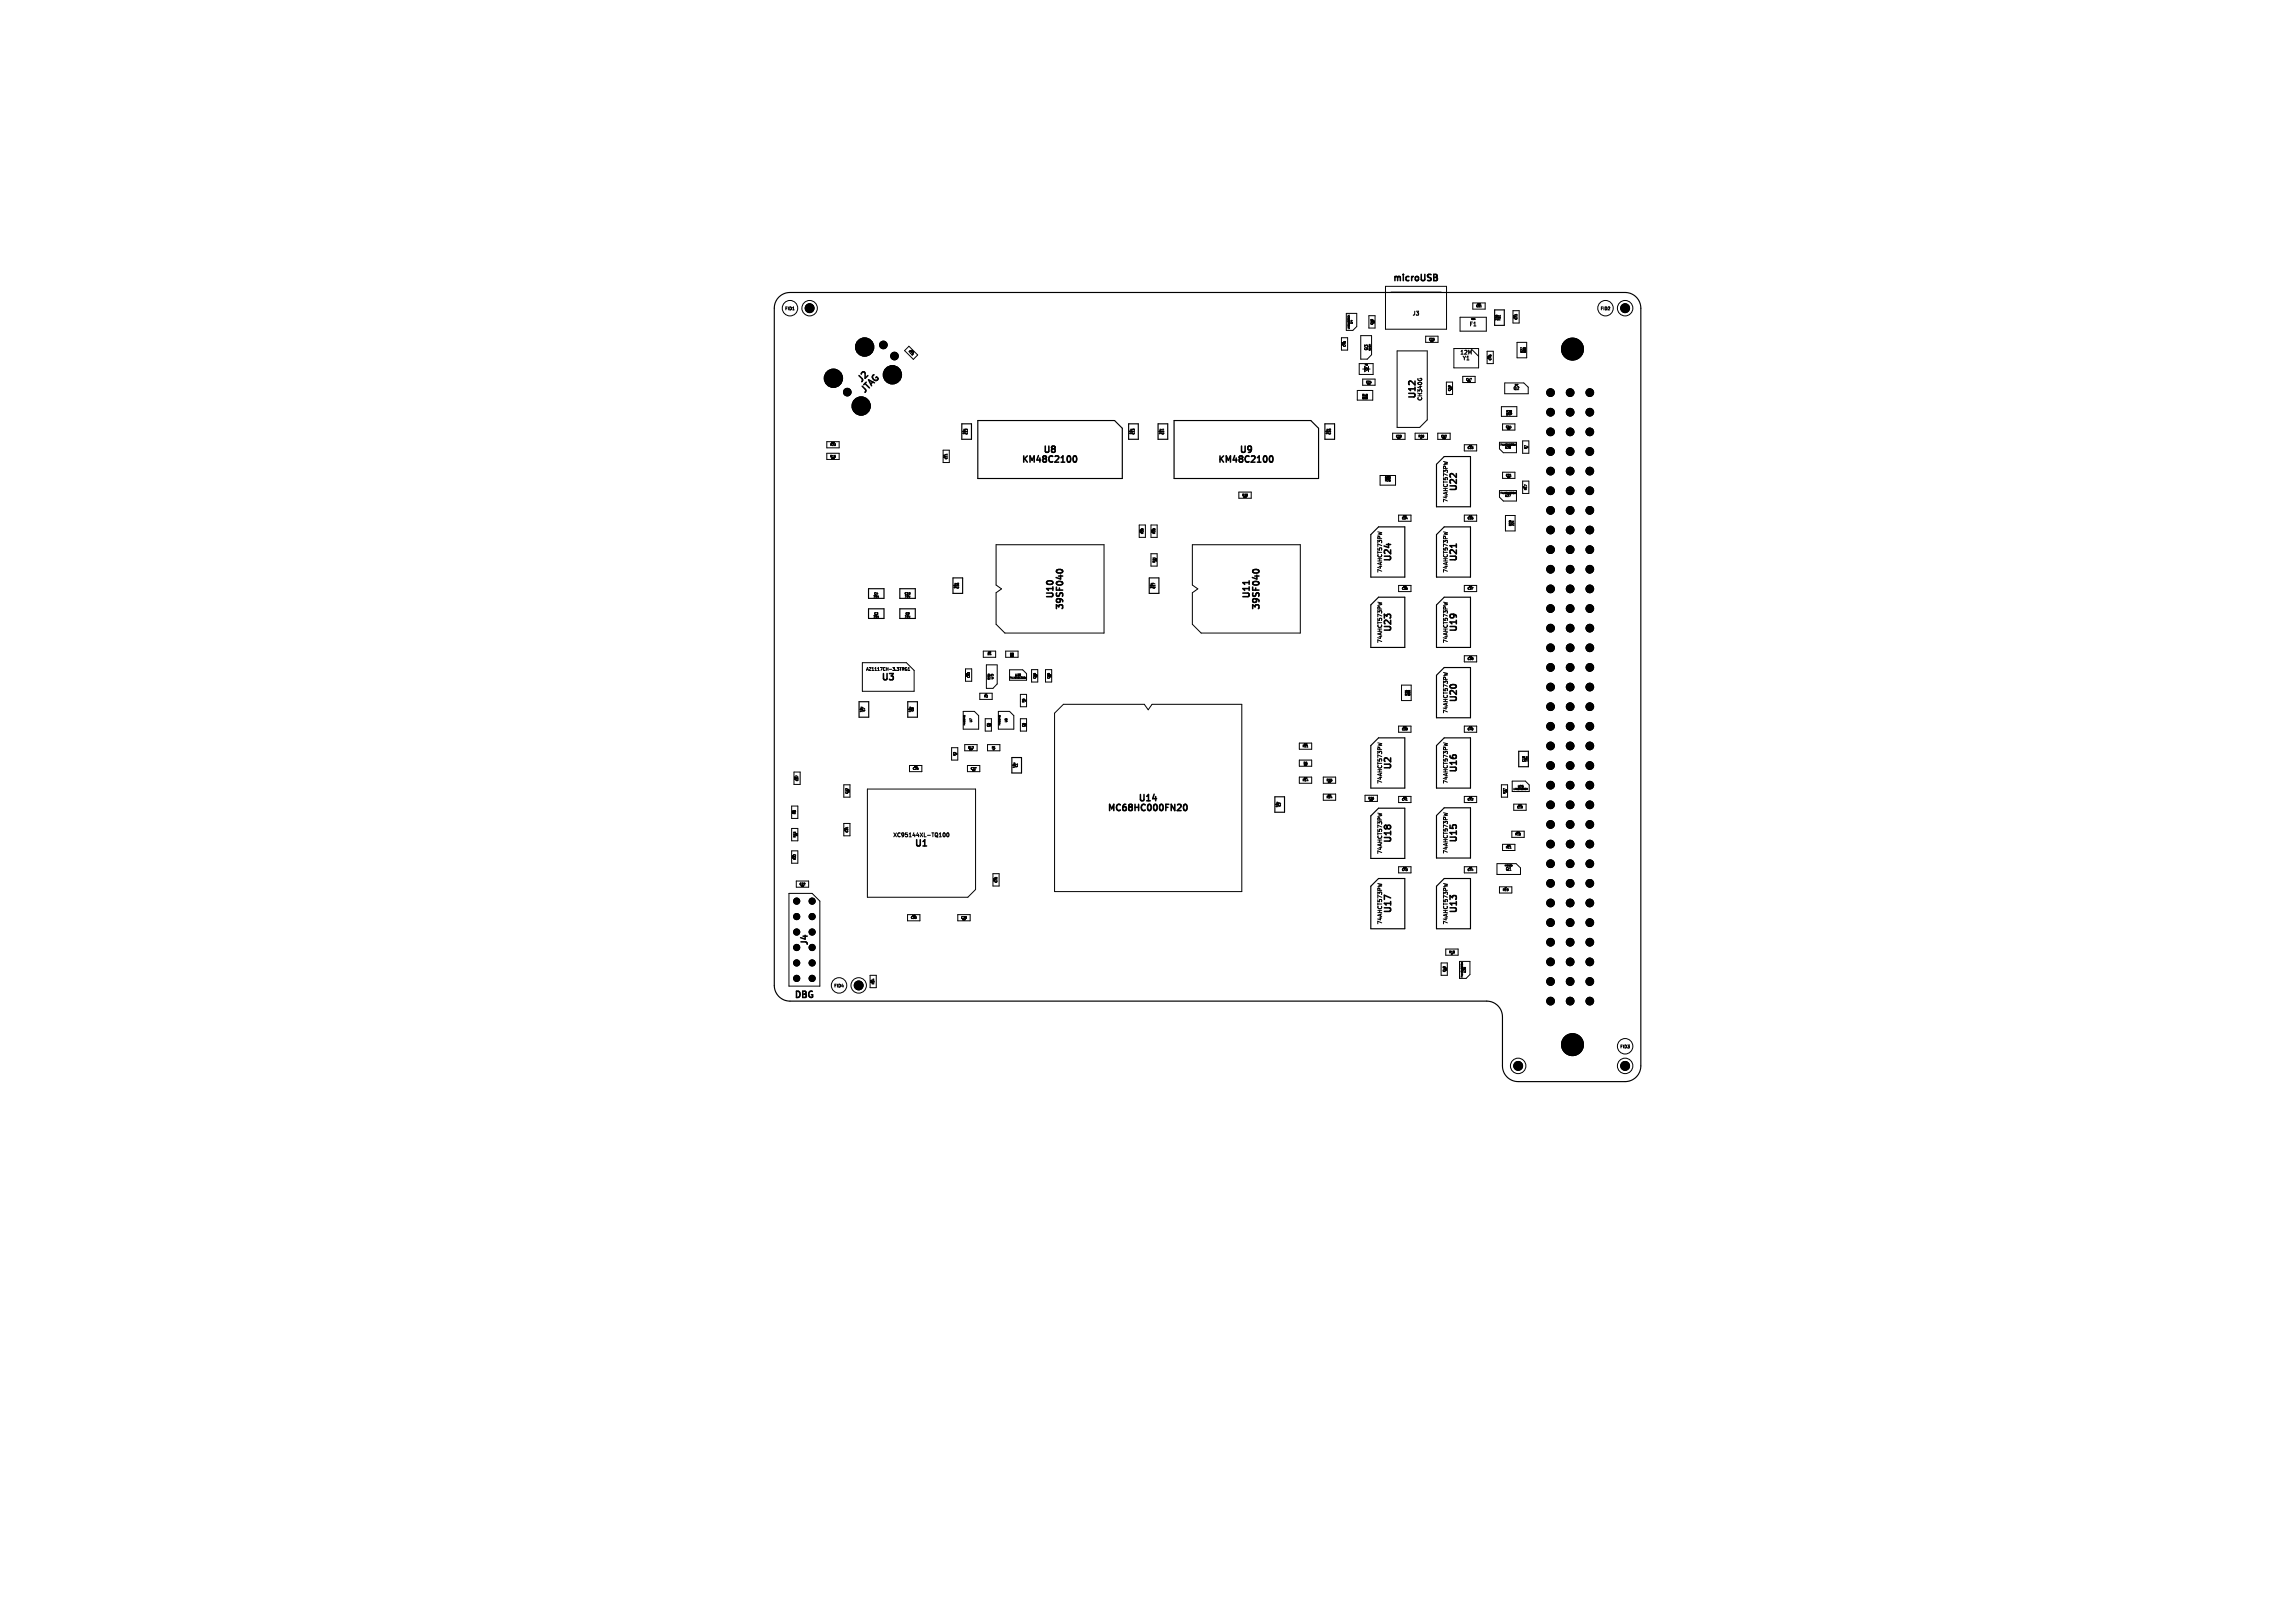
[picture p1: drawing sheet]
<svg xmlns="http://www.w3.org/2000/svg" width="297mm" height="210mm" viewBox="0 0 297 210" stroke-linecap="round" stroke-linejoin="round" font-family="sans-serif">
<defs><g id="words">
<g font-size="1.1">
<text x="180.1" y="36.7">microUSB</text>
<text x="111.5" y="49.9" transform="rotate(-45 111.5 49.9)">J2</text>
<text x="111.9" y="51.3" transform="rotate(-45 111.9 51.3)">JTAG</text>
<text x="183.5" y="51.8" transform="rotate(-90 183.5 51.8)">U12</text>
<text x="134.9" y="58.9">U8</text>
<text x="160.3" y="58.9">U9</text>
<text x="132.1" y="60.1">KM48C2100</text>
<text x="157.5" y="60.1">KM48C2100</text>
<text x="188.8" y="63.7" transform="rotate(-90 188.8 63.7)">U22</text>
<text x="136.6" y="77.6" transform="rotate(-90 136.6 77.6)">U10</text>
<text x="162" y="77.6" transform="rotate(-90 162 77.6)">U11</text>
<text x="180.3" y="72.8" transform="rotate(-90 180.3 72.8)">U24</text>
<text x="188.8" y="72.8" transform="rotate(-90 188.8 72.8)">U21</text>
<text x="137.9" y="79.1" transform="rotate(-90 137.9 79.1)">39SF040</text>
<text x="163.3" y="79.1" transform="rotate(-90 163.3 79.1)">39SF040</text>
<text x="180.3" y="81.9" transform="rotate(-90 180.3 81.9)">U23</text>
<text x="188.8" y="81.9" transform="rotate(-90 188.8 81.9)">U19</text>
<text x="113.9" y="88.3">U3</text>
<text x="188.8" y="91" transform="rotate(-90 188.8 91)">U20</text>
<text x="180.3" y="99.8" transform="rotate(-90 180.3 99.8)">U2</text>
<text x="188.8" y="100.1" transform="rotate(-90 188.8 100.1)">U16</text>
<text x="143.2" y="105.2">MC68HC000FN20</text>
<text x="147.2" y="104">U14</text>
<text x="118.2" y="109.8">U1</text>
<text x="180.3" y="109.2" transform="rotate(-90 180.3 109.2)">U18</text>
<text x="188.8" y="109.2" transform="rotate(-90 188.8 109.2)">U15</text>
<text x="180.3" y="118.3" transform="rotate(-90 180.3 118.3)">U17</text>
<text x="188.8" y="118.3" transform="rotate(-90 188.8 118.3)">U13</text>
<text x="104.8" y="122.5" transform="rotate(-90 104.8 122.5)">J4</text>
<text x="102.7" y="129.4">DBG</text>
</g>
<g font-size=".7">
<text x="182.7" y="41">J3</text>
<text x="188.8" y="46">12M</text>
<text x="189.1" y="46.8">Y1</text>
<text x="190.1" y="42.4">F1</text>
<text x="184.2" y="52" transform="rotate(-90 184.2 52)">CH340G</text>
<text x="187.5" y="65.1" transform="rotate(-90 187.5 65.1)">74AHCT573PW</text>
<text x="179" y="74.2" transform="rotate(-90 179 74.2)">74AHCT573PW</text>
<text x="187.5" y="74.2" transform="rotate(-90 187.5 74.2)">74AHCT573PW</text>
<text x="179" y="83.3" transform="rotate(-90 179 83.3)">74AHCT573PW</text>
<text x="187.5" y="83.3" transform="rotate(-90 187.5 83.3)">74AHCT573PW</text>
<text x="187.5" y="92.4" transform="rotate(-90 187.5 92.4)">74AHCT573PW</text>
<text x="179" y="101.5" transform="rotate(-90 179 101.5)">74AHCT573PW</text>
<text x="187.5" y="101.5" transform="rotate(-90 187.5 101.5)">74AHCT573PW</text>
<text x="115.5" y="108.5">XC95144XL-TQ100</text>
<text x="179" y="110.6" transform="rotate(-90 179 110.6)">74AHCT573PW</text>
<text x="187.5" y="110.6" transform="rotate(-90 187.5 110.6)">74AHCT573PW</text>
<text x="179" y="119.7" transform="rotate(-90 179 119.7)">74AHCT573PW</text>
<text x="187.5" y="119.7" transform="rotate(-90 187.5 119.7)">74AHCT573PW</text>
</g>
<g font-size=".6">
<text x="104.3" y="40.2">H1</text>
<text x="209.8" y="40.2">H2</text>
<text x="110.6" y="127.9">H5</text>
<text x="196" y="138.3">H4</text>
<text x="209.8" y="138.3">H3</text>
</g>
<g font-size=".5">
<text x="101.5" y="40.3">FID1</text>
<text x="207" y="40.3">FID2</text>
<text x="177.1" y="45.4" transform="rotate(-90 177.1 45.4)">Q3</text>
<text x="195.8" y="50.6">Q2</text>
<text x="112" y="86.9">AZ1117CH-3.3TRG1</text>
<text x="128.7" y="88" transform="rotate(-90 128.7 88)">U5</text>
<text x="194.8" y="112.8">Q1</text>
<text x="107.9" y="127.9">FID4</text>
<text x="209.6" y="135.8">FID3</text>
</g>
<g font-size=".4">
<text x="175.1" y="42" transform="rotate(-90 175.1 42)">U4</text>
<text x="191" y="39.8">C51</text>
<text x="193.9" y="41.5" transform="rotate(-90 193.9 41.5)">220</text>
<text x="194.3" y="41.5" transform="rotate(-90 194.3 41.5)">FB1</text>
<text x="196.4" y="41.4" transform="rotate(-90 196.4 41.4)">C23</text>
<text x="117.4" y="45.5" transform="rotate(45 117.4 45.5)">R15</text>
<text x="174.2" y="44.9" transform="rotate(-90 174.2 44.9)">C45</text>
<text x="176.5" y="48">D1</text>
<text x="177.8" y="42.1" transform="rotate(-90 177.8 42.1)">C50</text>
<text x="184.9" y="44.1">C25</text>
<text x="193.1" y="46.7" transform="rotate(-90 193.1 46.7)">C46</text>
<text x="197.2" y="45.7" transform="rotate(-90 197.2 45.7)">R27</text>
<text x="197.5" y="45.7" transform="rotate(-90 197.5 45.7)">680</text>
<text x="176.2" y="51.4">R40</text>
<text x="176.2" y="51.7">680</text>
<text x="176.7" y="49.7">C24</text>
<text x="187.8" y="50.7" transform="rotate(-90 187.8 50.7)">C49</text>
<text x="189.7" y="49.3">C47</text>
<text x="194.8" y="53.8">DNP</text>
<text x="194.9" y="53.5">R28</text>
<text x="107.4" y="59.3">R16</text>
<text x="107.4" y="57.8">R23</text>
<text x="122.7" y="59.5" transform="rotate(-90 122.7 59.5)">C11</text>
<text x="125" y="56.3" transform="rotate(-90 125 56.3)">10u</text>
<text x="125.3" y="56.3" transform="rotate(-90 125.3 56.3)">C12</text>
<text x="146.6" y="56.3" transform="rotate(-90 146.6 56.3)">10u</text>
<text x="146.9" y="56.3" transform="rotate(-90 146.9 56.3)">C13</text>
<text x="150.4" y="56.3" transform="rotate(-90 150.4 56.3)">10u</text>
<text x="150.7" y="56.3" transform="rotate(-90 150.7 56.3)">C14</text>
<text x="172" y="56.3" transform="rotate(-90 172 56.3)">10u</text>
<text x="172.3" y="56.3" transform="rotate(-90 172.3 56.3)">C15</text>
<text x="180.6" y="56.7">C20</text>
<text x="183.5" y="56.7">R20</text>
<text x="186.4" y="56.7">C52</text>
<text x="189.9" y="58.2">C33</text>
<text x="194.7" y="58.1">U28</text>
<text x="194.8" y="55.5">C54</text>
<text x="197.7" y="58.2" transform="rotate(-90 197.7 58.2)">R7</text>
<text x="160.7" y="64.3">R30</text>
<text x="179.2" y="62.4">R26</text>
<text x="179.2" y="62">680</text>
<text x="194.7" y="64.4">U27</text>
<text x="194.8" y="61.7">C21</text>
<text x="197.7" y="63.5" transform="rotate(-90 197.7 63.5)">R17</text>
<text x="148.1" y="69.2" transform="rotate(-90 148.1 69.2)">R39</text>
<text x="149.6" y="69.2" transform="rotate(-90 149.6 69.2)">R38</text>
<text x="181.4" y="67.3">C34</text>
<text x="189.9" y="67.3">C35</text>
<text x="195.7" y="68.1" transform="rotate(-90 195.7 68.1)">R29</text>
<text x="196" y="68.1" transform="rotate(-90 196 68.1)">22k</text>
<text x="113" y="77.4">10u</text>
<text x="113.1" y="77">C4</text>
<text x="117" y="77">C10</text>
<text x="117" y="77.4">10u</text>
<text x="123.8" y="76.2" transform="rotate(-90 123.8 76.2)">10u</text>
<text x="124.2" y="76.2" transform="rotate(-90 124.2 76.2)">C16</text>
<text x="149.2" y="76.2" transform="rotate(-90 149.2 76.2)">10u</text>
<text x="149.6" y="72.9" transform="rotate(-90 149.6 72.9)">R31</text>
<text x="149.6" y="76.2" transform="rotate(-90 149.6 76.2)">C17</text>
<text x="181.4" y="76.4">C36</text>
<text x="189.9" y="76.4">C37</text>
<text x="113" y="80">10u</text>
<text x="113.1" y="79.6">C3</text>
<text x="117" y="80">10u</text>
<text x="117.1" y="79.6">C9</text>
<text x="125.6" y="87.8" transform="rotate(-90 125.6 87.8)">C53</text>
<text x="127.7" y="84.9">R4</text>
<text x="130.6" y="84.9">R9</text>
<text x="131.3" y="87.6">U30</text>
<text x="134.1" y="87.9" transform="rotate(-90 134.1 87.9)">C56</text>
<text x="135.9" y="87.9" transform="rotate(-90 135.9 87.9)">C55</text>
<text x="189.9" y="85.5">C38</text>
<text x="111.7" y="92.2" transform="rotate(-90 111.7 92.2)">10u</text>
<text x="112" y="92.1" transform="rotate(-90 112 92.1)">C7</text>
<text x="118" y="92.2" transform="rotate(-90 118 92.2)">10u</text>
<text x="118.3" y="92.1" transform="rotate(-90 118.3 92.1)">C8</text>
<text x="125.9" y="93.5" transform="rotate(-90 125.9 93.5)">U7</text>
<text x="127.3" y="90.3">R3</text>
<text x="128.1" y="94.1" transform="rotate(-90 128.1 94.1)">C5</text>
<text x="130.4" y="93.5" transform="rotate(-90 130.4 93.5)">U6</text>
<text x="132.7" y="94.1" transform="rotate(-90 132.7 94.1)">C6</text>
<text x="132.7" y="91" transform="rotate(-90 132.7 91)">R5</text>
<text x="181.4" y="94.6">C39</text>
<text x="182.2" y="90.1" transform="rotate(-90 182.2 90.1)">R25</text>
<text x="182.6" y="90.1" transform="rotate(-90 182.6 90.1)">680</text>
<text x="189.9" y="94.6">C40</text>
<text x="103.4" y="101.1" transform="rotate(-90 103.4 101.1)">C57</text>
<text x="118.1" y="99.7">C26</text>
<text x="123.8" y="97.9" transform="rotate(-90 123.8 97.9)">R2</text>
<text x="125.2" y="97">R12</text>
<text x="125.6" y="99.7">C27</text>
<text x="128.3" y="97">R1</text>
<text x="131.4" y="99.4" transform="rotate(-90 131.4 99.4)">10u</text>
<text x="131.8" y="99.3" transform="rotate(-90 131.8 99.3)">C1</text>
<text x="168.5" y="101.2">R14</text>
<text x="168.5" y="96.8">R21</text>
<text x="168.6" y="99">R6</text>
<text x="171.6" y="101.2">R35</text>
<text x="196.4" y="102">U25</text>
<text x="197.4" y="98.6" transform="rotate(-90 197.4 98.6)">C18</text>
<text x="197.7" y="98.6" transform="rotate(-90 197.7 98.6)">10u</text>
<text x="103.1" y="105.4" transform="rotate(-90 103.1 105.4)">R8</text>
<text x="109.8" y="107.8" transform="rotate(-90 109.8 107.8)">C31</text>
<text x="109.8" y="102.8" transform="rotate(-90 109.8 102.8)">C32</text>
<text x="165.5" y="104.5" transform="rotate(-90 165.5 104.5)">10u</text>
<text x="165.8" y="104.4" transform="rotate(-90 165.8 104.4)">C2</text>
<text x="171.6" y="103.4">R24</text>
<text x="177" y="103.5">R36</text>
<text x="181.4" y="103.7">C41</text>
<text x="189.9" y="103.7">C42</text>
<text x="194.9" y="102.8" transform="rotate(-90 194.9 102.8)">R37</text>
<text x="196.3" y="104.7">C19</text>
<text x="103.1" y="111.3" transform="rotate(-90 103.1 111.3)">R32</text>
<text x="103.1" y="108.4" transform="rotate(-90 103.1 108.4)">R33</text>
<text x="181.4" y="112.8">C43</text>
<text x="189.9" y="112.8">C44</text>
<text x="194.8" y="109.9">R11</text>
<text x="196" y="108.2">R10</text>
<text x="103.4" y="114.6">C22</text>
<text x="117.8" y="119">C30</text>
<text x="124.3" y="119">C29</text>
<text x="129.1" y="114.3" transform="rotate(-90 129.1 114.3)">C28</text>
<text x="194.4" y="115.4">R19</text>
<text x="187.1" y="125.8" transform="rotate(-90 187.1 125.8)">C48</text>
<text x="187.5" y="123.4">R18</text>
<text x="189.8" y="125.9" transform="rotate(-90 189.8 125.9)">U26</text>
<text x="113.2" y="127.4" transform="rotate(-90 113.2 127.4)">R34</text>
</g>
<g font-size=".3">
<text x="174.7" y="42.6" transform="rotate(-90 174.7 42.6)">LM66100DCK</text>
<text x="194.1" y="57.7">74LVC1G32GW</text>
<text x="194.1" y="64">74LVC1G32GW</text>
<text x="130.6" y="87.9">74LVC1G125GW</text>
<text x="195.8" y="102.3">LM66100DCK</text>
<text x="189.4" y="126.6" transform="rotate(-90 189.4 126.6)">74LVC1G32GW</text>
</g>
</g></defs>
<g fill="none" stroke="#000" stroke-width=".13">
<path d="M179.3 37h7.9v5.6h-7.9zM180 37.8h6.5M190.6 39.2h1.6v.8h-1.6zM191.3 39.3h-.1M191.3 39.3h.1M191.3 39.3l-.1 .1h.1M191.4 39.3v.1M191.4 39.4h.1M191.5 39.3h.1M191.6 39.3l-.1 .1h.1M191.6 39.3h.1M191.6 39.7h.1"/>
<path d="M102.6 40.1h.2M104.9 40.1h.2M107 58.7h1.6v.7h-1.6zM107 57.2h1.6v.8h-1.6zM107.7 57.2v.2M107.7 57.2h.1M107.7 57.2v.1M107.7 57.4h.1M107.7 57.3v.1M107.7 57.3h.1M107.8 57.2v.2M108 57.2l-.1 .2"/>
<path d="M108 57.2h.1M108 57.3h-.1M108 57.2v.1M108 57.3h.1M108.1 59v.1M108.1 59.1h.1M117.1 45.4l.5-.6 1.2 1.1-.6 .6zM118.1 45.7l.1 .1M118.2 45.5v.1M118.2 45.6h.1M118.2 45.5l-.1 .1M118.2 45.5h.1"/>
<path d="M122.1 58.3h.7v1.6h-.7zM122.1 59.2h.1M122.1 58.9v.1M122.1 59h.1M122.1 59.1v.1M122.1 58.9h.1M122.2 59.1h-.1M122.2 59.1h.1M122.2 58.9h-.1M122.2 58.9h.1M122.2 59.1l.1 .1v-.1M122.2 58.9l.1 .1v-.1"/>
<path d="M122.2 59h.1M122.3 59v.1M122.3 59.1h-.1M122.6 58.7v.2M124.7 55.5h.2M124.8 55.5v.1M124.8 55.6h.1M125 55.5h.1M125.2 55.5v.2M146.3 55.5h.1M146.4 55.5v.1M146.4 55.6h.1"/>
<path d="M150.1 55.5h.2M150.2 55.5v.1M150.2 55.6h.1M150.5 55.5v.2M171.7 55.5h.1M171.8 55.5v.1M171.8 55.6h.1M172.1 55.5h.1M173.6 43.7h.8v1.6h-.8zM173.7 44.6h.1M173.7 44.4h.1M173.7 44.6v.1"/>
<path d="M173.7 44.3v.1M173.7 44.6l.1 .1v-.1M173.7 44.3l.1 .1v-.1M173.7 44.5h.1M173.8 44.5h.1M174 44.2h.1M174.2 40.6h1.4v1.7l-.5 .4h-.9zM174.4 40.8l.2 .1M174.6 40.8h-.1M175.6 50.5h2v1.3h-2zM175.9 47h1.8v1.5h-1.8zM176.3 49h1.7v.9h-1.7z"/>
<path d="M176.3 47.7h.3M176.6 47.4l.5 .3-.5 .4zM176.6 47.1h.1v.2M176.8 47.1v.2v-.2M176.9 47.9h.1M176.9 47.2v.1M176.9 47.3h.1M176.9 47.2h.1M176.9 51.6h.1M176.9 47.1v.1M177 47.2h.1M177 47.2h-.1"/>
<path d="M177 51.1v.1M177 51.5l-.1 .1M177.1 47.7h.2M177.1 47.4v.7M177.2 40.9h.8v1.6h-.8zM177.3 44.6h.1M177.3 44.5l-.1 .1M177.3 49.5h.2M177.5 41.3h.1M177.5 43.4h-1.4v3.1h.9l.5-.6v-2.4M180.2 56.1h1.6v.8h-1.6zM180.8 45.4h3.9v8.9l-1 1h-2.9z"/>
<path d="M181.3 56.4v.1M183.1 56.1h1.6v.8h-1.6zM183.5 49v.1M183.8 49h.1h.1M184.2 56.4v.1M184.5 43.5h1.6v.8h-1.6zM185.6 43.9v.1M186.1 56.1h1.6v.8h-1.6zM186.8 59.7l.5 .1-.4 .1M187 56.6h.2M187.2 56.3v.1M187.2 49.4h.8v1.6h-.8z"/>
<path d="M187.5 49.9h.1M187.6 49.9h.1M187.6 49.9h-.1M188.1 45.1h3.2v2.5h-3.2zM189 41h3.3v1.9h-3.3zM189.3 48.7h1.6v.8h-1.6zM189.5 57.6h1.6v.7h-1.6zM190.2 57.6h-.1M190.2 57.6h.1M190.2 57.6v.1M190.2 57.7l-.1 .1h.1M190.3 49h.1l-.1 .2"/>
<path d="M190.3 57.7h.1M190.3 57.7v.1M190.3 57.8h.1M190.3 45.1l1 1M190.4 57.6h.1M190.4 41.2h.1l-.1 .2M190.4 57.6l.1 .1M190.5 57.7l-.1 .1h.1M190.5 41.3v.1M190.5 41.3h.1M190.5 41.4h.1M190.6 41.3h-.1"/>
<path d="M190.6 41.3h.1M190.6 41.2l-.1 .1M190.7 41.3h.1M190.7 41.3v.1M190.7 41.2v.1M190.7 41.4h.1M190.7 41.2h.1M190.7 42.2h.3M190.8 41.3v.1M190.8 41.3h.1M190.9 41.3h.1M190.9 41.3v.1"/>
<path d="M192.4 45.4h.9v1.6h-.9zM192.5 46.2v.1M192.5 46.3h.1M192.5 46.4h.1M192.5 46.3v.1M192.5 46.2h.1M192.6 46.3h-.1M192.6 46.3h.1M192.6 46.2h-.1M192.6 46.2h.1M192.6 46.3l.1 .1v-.1M192.6 46.2l.1 .1v-.1"/>
<path d="M192.6 46.1l.1 .1M192.6 46.1h.1M192.7 46.1h.1M192.7 46.1v.1M192.8 45.9h.1M193.6 40.8h.2M194 57.2h2.3v1.4h-1.7l-.6-.5zM194.2 40.8v.1M194.3 52.6h2v1.3h-2zM194.4 54.9h1.6v.7h-1.6zM194.7 49.6h2.5l.6 .5v.9h-3.1zM195.4 55.3h.2"/>
<path d="M195.5 57.9v.1M195.5 58h.1M195.5 57.8h.1M195.5 57.8v.1M195.6 53.1v.1M195.6 53.2v.1M195.6 53.2h.1M195.6 53.3h.1M195.8 40.2h.8v1.6h-.8zM195.9 41.1h.1M195.9 41.1v.1M195.9 40.9h.1"/>
<path d="M195.9 41h.1M196 41h.1M196 41.1v.1l-.1-.1M196 40.8v.1h-.1M196.1 49.7v.2M196.1 49.7h.1M196.1 57.4v.2M196.1 49.9h.1M196.1 49.7l.1 .1M196.1 49.8v.1M196.2 49.8h.1M196.2 49.8h-.1"/>
<path d="M196.3 49.7l-.1 .2M196.3 44.3h1.3v2h-1.3zM196.4 49.7l-.1 .2M196.4 49.7h.1M196.4 49.8h-.1M196.4 49.7v.1M196.4 49.8h.1M197 57h.9v1.7h-.9zM197.1 45.1l-.3-.1v.1M197.3 45h.1M113.7 77.3h.1M113.7 79.9h.1"/>
<path d="M113.7 77.1v.2M113.7 79.7v.2M113.7 77.2v.1M113.7 79.8v.1M117.7 77.3h.1M117.7 79.9h.1M117.7 77.1v.2M117.7 79.7v.2M117.7 77.2v.1M117.7 79.8v.1M117.8 76.7v.2M123.5 75.5h.2"/>
<path d="M123.7 75.5h.1M123.9 75.5h.1M128.9 70.5h14v11.4h-12.9l-1.1-1.1v-4.1l.7-.5-.7-.5zM147.4 67.9h.8v1.6h-.8zM147.5 68.8h.1M147.6 68.7h.1M147.6 68.6l-.1 .1M147.6 68.9h-.1M147.6 68.6h.1M147.6 68.8v.1M147.6 68.8h.1M147.6 68.9h.1"/>
<path d="M147.6 68.6v.1M147.7 68.4h.1M147.8 68.4h.1M148.9 75.5h.2M148.9 71.7h.9v1.6h-.9zM149 67.9h.8v1.6h-.8zM149 68.8h.2M149.1 68.7h.1M149.1 68.6l-.1 .1M149.1 68.9h-.1M149.1 68.6h.1M149.1 68.8v.1"/>
<path d="M149.1 68.8h.1M149.1 75.5h.1M149.2 68.7h-.1M149.2 68.8v.1M149.2 68.6h.1M149.2 68.9h.1M149.3 68.4h-.1M149.3 68.4h.1M149.5 72.1v.2M149.5 75.6l-.3-.2v.2M154.3 70.5h14v11.4h-12.9l-1.1-1.1v-4.1l.7-.5-.7-.5zM160.3 63.7h1.6v.8h-1.6z"/>
<path d="M161.4 64v.1M178.3 68.8l.5 .1-.4 .1M178.3 77.9l.5 .1-.4 .1M178.6 61.5h2v1.3h-2zM179.9 61.7v.2M179.9 61.9h.1M179.9 62.1v.1M181 66.7h1.6v.7h-1.6zM181 75.7h1.6v.9h-1.6zM181.7 66.7h-.1M181.7 75.8h-.1M181.7 66.7h.1"/>
<path d="M181.7 75.8h.1M181.7 75.8v.1M181.7 66.8l-.1 .1h.1M181.7 66.7v.1M181.7 66.8h.1M181.7 75.9h.1M181.7 75.9l-.1 .1h.1M181.8 66.8v.1M181.8 75.9v.1M181.8 66.9h.1M181.8 76h.1M181.9 66.7h.1"/>
<path d="M181.9 75.8h.1M181.9 66.8v.1h.1M181.9 75.8l.1 .1M182 66.8h.1M182 75.9h.1M182 66.8h-.1M182 75.9l-.1 .1h.1M182 67.1h.1M182.1 76.1v.1M182.1 76.2h.1M186.8 68.8l.5 .1-.4 .1M186.8 77.9l.5 .1-.4 .1"/>
<path d="M189.5 66.7h1.6v.7h-1.6zM189.5 75.7h1.6v.9h-1.6zM190.2 66.7h-.1M190.2 75.8h-.1M190.2 66.7h.1M190.2 75.8h.1M190.2 66.8l-.1 .1h.1M190.2 75.8v.1M190.2 66.8h.1M190.2 75.9h.1M190.2 75.9l-.1 .1h.1M190.3 66.8h.1"/>
<path d="M190.3 75.9v.1M190.3 66.8v.1M190.3 66.9h.1M190.3 76h.1M190.4 66.7h.1M190.4 75.8h.1M190.4 75.8l.1 .1M190.4 66.8v.1h.1M190.4 66.7l.1 .1M190.5 66.8h.1M190.5 75.9h.1M190.5 66.8h-.1"/>
<path d="M190.5 75.9l-.1 .1h.1M190.5 76h.1l-.1 .3M190.6 67v.1M194 63.5h2.3v1.3h-1.7l-.6-.5zM194.4 61.1h1.6v.8h-1.6zM194.8 66.7h1.3v2h-1.3zM195.4 67.4h.1M195.4 67.4h-.1M195.4 61.6h.2M195.5 67.4h.1M195.5 64l-.1 .3M195.7 67.4l.1 .1"/>
<path d="M195.9 67.4l-.1 .1M196.1 63.7v.2M197 62.3h.9v1.6h-.9zM197.2 63.1h.1M197.2 63.1h-.1M197.3 63l-.2-.1v.1M197.6 62.8l-.3-.1v.2M102.8 99.9h.7v1.6h-.7zM111.4 91.5h.2M111.6 91.5h.1M111.6 85.7h5.7l1 1v2.7h-6.7zM117.4 86.4a.18 .18 0 0 0-.3 .2 .17 .17 0 0 0 .3 .1l-.1-.1"/>
<path d="M117.5 86.8h.2M117.5 86.5l.1-.1v.4M117.7 91.5h.2M117.7 99.1h1.6v.7h-1.6zM117.8 91.5h.1M117.9 91.5h.1M118.4 99.1h-.1M118.4 99.1h.1M118.4 99.1v.1M118.4 99.2h.1M118.4 99.2l-.1 .1h.1M118.5 99.2v.1"/>
<path d="M118.5 99.3h.1M118.6 99.1h.1M118.6 99.1l.1 .1M118.7 99.2l-.1 .1h.1M118.7 99.2h.1M118.8 99.4v.1M123.2 96.8h.7v1.6h-.7zM124.6 92.1h1.5l.5 .5v1.8h-2zM124.7 92.6h.1M124.7 92.7h.2M124.7 93.1h.1M124.7 93.3h.1"/>
<path d="M124.7 93.4l.2 .1h-.2M124.7 93.3v.1M124.7 92.7h.1M124.7 93.4h.1M124.7 93.2h.1M124.8 93.4h.1M124.8 92.7h-.1M124.8 92.6h.1M124.8 93.7h.1M124.8 92.8h.1M124.8 92.7h.1M124.8 93.6v.1h-.1"/>
<path d="M124.8 92.8v.1h-.1M124.8 93.1h.1M124.8 93.3h.1M124.8 96.4h1.7v.7h-1.7zM124.9 93.3h.1M124.9 93.4h-.1M124.9 93.1h-.1M124.9 93.1h.1M124.9 92.6h-.1M124.9 92.7h.1M124.9 92.6h.1M124.9 93l-.2-.1v.1"/>
<path d="M124.9 93.8h-.2M124.9 93.2v.1M124.9 93.5l-.2 .1M124.9 93.3v.1M124.9 93.2h-.2M124.9 86.6h.9v1.5h-.9zM125 87.5h.1M125 87.2v.1M125 87.3h.1M125 87.4h.1M125 87.2h.1M125.1 87.2h.1"/>
<path d="M125.1 87.3h.1M125.1 87.4h.1M125.2 87.4h-.1M125.2 87.3h.1M125.2 87.4v.1l-.2-.1M125.2 87.2v.1l-.1-.1M125.2 87.3v.1M125.2 87.4h.1M125.2 99.1h1.6v.7h-1.6zM125.8 96.9h.2M126 96.6v.1M126 96.7h.1"/>
<path d="M126.2 99.3h.1l-.1 .3M126.8 89.7h1.6v.8h-1.6zM127.2 84.3h1.6v.8h-1.6zM127.5 93h.8v1.6h-.8zM127.5 89.8v.1h.1M127.6 89.8v.1M127.6 89.8h.1l-.1 .1M127.8 96.4h1.6v.7h-1.6zM127.9 87.9h.1M127.9 87.3v.1M127.9 87.5h.1M127.9 87.6h.1"/>
<path d="M127.9 87.7h.1M127.9 87.8h.1M127.9 87.8v.1M127.9 87.3h.1M127.9 87.4h.1M127.9 84.3v.1h.1M128 87.8l-.1 .1M128 84.4v.1M128 87.8h.1M128 87.4h.1M128 87.3h.1M128 87.8v.1"/>
<path d="M128 87.5h.1M128 87.2v.1M128 87.3v.1M128 87.6h-.1M128 87.2l-.1 .1M128 84.3h.1l-.1 .2M128.1 84.4h.1M128.1 84.3v.1M128.2 84.5h.1M128.2 84.3h.1M128.2 84.3v.1M128.2 84.4v.1"/>
<path d="M128.7 96.9h.1M129.1 86h-1.5v3.1h.9l.6-.6v-2.4M129.2 92.1h1.4l.6 .5v1.8h-2zM129.3 92.7h.1M129.3 92.6h.1M129.3 93.1h.1M129.3 93.3h.1M129.3 93.4l.1 .1h-.1M129.3 93.3v.1M129.3 93.4h.1M129.3 93.2v.1M129.3 93.7h.1"/>
<path d="M129.3 92.8h.1M129.4 93.1h.1M129.4 92.7h.1M129.4 93.6v.1h-.1M129.4 92.8v.1h-.1M129.4 93.4h.1M129.4 92.6h.1M129.4 93.3h.1M129.4 93.5l-.1 .1M129.4 93.2h-.1M129.4 93l-.1-.1v.1M129.4 93.8h-.1"/>
<path d="M129.4 93.2v.1M129.4 93.3v.1M130.2 84.3h1.6v.8h-1.6zM130.6 86.7h1.8l.4 .5v.8h-2.2zM131.2 98.7l.1 .1M131.7 98.8v.2M132.1 89.8h.7v1.6h-.7zM132.1 93h.7v1.6h-.7zM132.1 87.2v.2M132.8 87.6v.2l-.1-.2M133.5 86.7h.8v1.6h-.8zM134 87.1h.1"/>
<path d="M134 87.1h-.1M135.3 86.7h.8v1.6h-.8zM135.7 87.1h.1M136.5 92.3l1.1-1.2h10.5l.5 .7 .5-.7h11.6v24.3h-24.2zM168.2 96.1h1.5v.9h-1.5zM168.2 98.4h1.5v.7h-1.5zM168.8 96.4h.1M168.8 96.2v.2M168.8 96.2l.1 .1M168.9 96.3h.1M168.9 96.3l-.1 .1M169 96.2l-.1 .2"/>
<path d="M169 96.3h.1M169.1 96.2l-.1 .2M169.1 96.2h.1M169.1 96.3h.1M169.1 96.7h.2M178.3 96.1l.5 .1-.4 .1M181 94h1.6v.7h-1.6zM181.4 88.7h1.2v2h-1.2zM181.6 94h.1M181.7 94v.1M181.7 94.1l-.1 .1h.1M181.8 94.1v.1"/>
<path d="M181.8 94.2h.1M181.9 94h.1M182 94.1l-.1 .1h.1M182 89.3h.1M182.1 94.2v.1M182.1 94.4h.1M182.1 94.3v.1M182.1 94.3h.1M182.3 89.3l.1 .1M182.4 89.4h.1M182.5 89.4h.1M186.8 87l.5 .1-.4 .1"/>
<path d="M186.8 96.1l.5 .1-.4 .1M189.5 94h1.6v.7h-1.6zM189.5 84.8h1.6v.9h-1.6zM190.2 94h.1M190.2 94h-.1M190.2 84.9h-.1M190.2 84.9h.1M190.2 84.9v.1M190.2 94.1l-.1 .1h.1M190.2 85h.1M190.2 94.1h.1M190.2 85l-.1 .1h.1"/>
<path d="M190.3 85v.1M190.3 94.1h.1M190.3 94.1v.1M190.3 94.2h.1M190.3 85.1h.1M190.4 94h.1M190.4 84.9h.1M190.4 84.9l.1 .1M190.5 94.1l-.1 .1h.1M190.5 85h.1M190.5 94.1h.1M190.5 85l-.1 .1h.1"/>
<path d="M190.6 94.3v.1M190.6 85.1v.1M190.6 85.2v.1M197.1 97.9h.1M197.2 97.9h.1M197.5 97.9h.1M197.6 97.9v.1M102.1 115.6h3l1 1v11h-4zM102.4 107.2h.8v1.6h-.8zM102.4 110.1h.8v1.6h-.8zM102.4 104.3h.8v1.6h-.8zM102.5 110.9h.2"/>
<path d="M102.5 105.1h.2M102.6 110.9h.1M102.6 105.1h.1M102.6 105h-.1M102.6 105.2l-.1 .1M102.6 110.8h-.1M102.6 111l-.1 .1M102.6 105h.1M102.6 105.2h.1M102.6 110.8h.1M102.6 111h.1M102.6 110.7v.1"/>
<path d="M102.7 111h.1M102.7 105h.1M102.7 105.2h.1M102.7 110.8h.1M102.7 110.8h-.1M102.7 110.6h.1M102.8 100.6h.1M102.8 100.8v.1M102.8 100.8h.1M102.9 100.8l.1 .1v-.1M102.9 100.5l.1 .1v-.1M102.9 100.7h.1"/>
<path d="M103 100.7h-.1M103 100.7h.1M103 110.6v.1M103.1 114h1.6v.8h-1.6zM103.3 100.5l-.3-.1v.1M104 114.5h.2M104.2 114.3v.1M109.2 101.5h.8v1.6h-.8zM109.2 106.5h.8v1.6h-.8zM109.3 107.5h.1M109.3 107.2v.1M109.3 107.3h.1"/>
<path d="M109.3 107.4v.1M109.3 107.2h.1M109.3 107.4h.1M109.4 107.3h.1M109.4 107.4h.1M109.4 107.4v.1l-.1-.1M109.4 107.2v.1l-.1-.1M109.4 107.3v.1M109.5 102h.1M109.7 102v.2M109.7 107v.2M112.2 102.1h14v13l-1 1h-13z"/>
<path d="M117.5 118.4h1.6v.7h-1.6zM118.1 118.4h.1M118.2 118.5l-.1 .1h.1M118.2 118.5h.1M118.2 118.5v.1M118.2 118.6h.1M118.3 118.6h.1M118.3 118.5v.1M118.3 118.4h.1M118.4 118.4h.1M118.4 118.5l-.1 .1h.1M118.4 118.4v.1"/>
<path d="M118.4 118.5h.1M118.6 118.7v.1M122.1 107.8h.1a.23 .23 0 0 1 .1 .2 .23 .23 0 0 1-.2 .2zM122.6 107.8a.23 .23 0 0 1 .2 .2 .23 .23 0 0 1-.2 .2zM123.9 118.4h1.6v.7h-1.6zM125.1 118.6v.2M125.1 118.7h.1M128.5 113.1h.8v1.6h-.8zM128.6 114h.1M128.6 113.7v.1M128.6 113.8h.1M128.6 113.9v.1"/>
<path d="M128.6 113.7h.1M128.6 113.9h.1M128.6 113.9l.1 .1v-.1M128.6 113.7l.1 .1v-.1M128.7 113.8h.1M128.7 113.9h.1M128.7 113.8v.1M128.8 113.5h.1M128.9 113.5h.1M165.2 103.8h.2M168.2 100.5h1.5v.9h-1.5zM168.8 100.8h.1"/>
<path d="M168.8 100.6v.2M168.8 100.6l.1 .1M168.9 100.7h.1M168.9 100.7l-.1 .1M169 100.6l-.1 .2M169 100.7h.1M169.1 100.6l-.1 .2M169.1 100.6h.1M169.1 100.7h.1M169.1 101h.2M171.3 102.8h1.6v.7h-1.6zM171.3 100.5h1.6v.9h-1.6z"/>
<path d="M171.9 103h.1M171.9 102.8v.2M171.9 102.8l.1 .1M172 102.9h.1M172 102.9l-.1 .1M172.1 102.8l-.1 .2M172.2 102.8l-.1 .2M172.2 102.8h.1M172.2 102.9h-.1M172.2 102.9h.1M172.2 103.2h.2M172.4 100.9v.1"/>
<path d="M176.6 102.9h1.7v.8h-1.7zM177.8 103.3v.1M178.3 105.2l.5 .1-.4 .1M178.3 114.3l.5 .1-.4 .1M181 103.1h1.6v.7h-1.6zM181 112.1h1.6v.8h-1.6zM181.7 112.2h-.1M181.7 103.1h-.1M181.7 112.2h.1M181.7 103.1h.1M181.7 112.2v.1M181.7 103.1v.1"/>
<path d="M181.7 103.2l-.1 .1h.1M181.7 103.2h.1M181.7 112.3h.1M181.7 112.3l-.1 .1h.1M181.8 103.2v.1M181.8 112.3v.1M181.8 112.4h.1M181.8 103.3h.1M181.9 112.2h.1M181.9 103.1h.1M181.9 112.2l.1 .1M181.9 103.2v.1h.1"/>
<path d="M182 103.2h.1M182 112.3h.1M182 112.3l-.1 .1h.1M182 103.2h-.1M182 103.6h.1M186.8 105.2l.5 .1-.4 .1M186.8 114.3l.5 .1-.4 .1M189.5 103.1h1.6v.7h-1.6zM189.5 112.1h1.6v.8h-1.6zM190.2 112.2h-.1M190.2 103.1h-.1M190.2 112.2h.1"/>
<path d="M190.2 103.1h.1M190.2 112.2v.1M190.2 103.2l-.1 .1h.1M190.2 103.2h.1M190.2 112.3h.1M190.2 112.3l-.1 .1h.1M190.3 103.2h.1M190.3 112.3v.1M190.3 103.2v.1M190.3 103.3h.1M190.3 112.4h.1M190.4 112.2h.1"/>
<path d="M190.4 103.1h.1M190.4 112.2l.1 .1M190.4 103.2v.1h.1M190.4 103.1l.1 .1M190.5 103.2h.1M190.5 112.3h.1M190.5 112.3l-.1 .1h.1M190.5 103.2h-.1M190.5 103.6h.1M190.5 112.6h.1M190.6 103.3v.1M190.6 103.4h.1"/>
<path d="M193.7 111.8v1.3h3.1v-.8l-.6-.5h-2.5M194 114.8h1.7v.7h-1.7zM194.3 101.5h.8v1.6h-.8zM194.4 109.2h1.6v.9h-1.6zM194.8 112.1v-.2v.1l.1-.1v.2M194.8 114.8v.1M194.8 114.9v.1M194.8 102.1l-.2-.1v.2M194.9 114.8h.1l-.1 .2M194.9 112.1v-.2l.1 .1v-.1v.2M195.1 112h.1M195.1 109.3l.1 .1"/>
<path d="M195.1 109.4v.1M195.1 109.5h.1M195.1 111.9v.2M195.1 111.9h.1M195.1 112v.1M195.2 109.4h.1M195.2 115v.1M195.2 109.4v.1M195.2 115.1v.1M195.2 115.2h.1M195.2 115.1h.1M195.2 111.9l.1 .1"/>
<path d="M195.2 111.9v.2M195.2 109.3v.2M195.2 109.4l.1 .1M195.3 109.4h-.1M195.3 112v.1M195.3 112.1h.1M195.3 109.3l.1 .1M195.3 109.4v.1M195.3 109.5h.1M195.3 112h.1M195.3 112.6h.3M195.4 112h.1"/>
<path d="M195.4 109.4h.1M195.4 109.4v.1M195.4 111.9v.1M195.4 109.8h.2M195.4 111.9h.1M195.5 111.9h.1M195.5 112l-.1 .1M195.5 112h.1M195.5 111.9v.1M195.5 112v.1M195.5 112.1h.1M195.6 112.1h.1"/>
<path d="M195.6 111.9h.1M195.6 111.9h-.1M195.6 111.9v.1M195.6 112v.1M195.6 112h.1M195.7 107.5h1.6v.9h-1.6zM195.7 111.9v.1M195.7 101.1h1.7l.5 .5v.8h-2.2zM195.7 112v.1M195.9 104.1h1.6v.7h-1.6zM196.3 107.6l.1 .1M196.3 107.7v.1"/>
<path d="M196.4 107.7h.1M196.4 107.7l-.1 .1M196.4 107.6v.2M196.4 107.7l.1 .1M196.5 107.7h-.1M196.5 107.6l.1 .1M196.5 107.7v.1M196.5 107.8h.1M196.6 104.1h-.1M196.6 107.7h.1M196.6 107.7v.1M196.6 104.1h.1"/>
<path d="M196.6 104.2l-.1 .1h.1M196.6 104.2h.1M196.7 104.2v.1M196.7 104.2h.1M196.7 104.3h.1M196.8 107.9v.1M196.8 104.1h.1M196.8 104.1v.2h.1M197 101.6h.1M197 104.3v.2M197 104.4h.1M197.1 101.7v.2"/>
<path d="M197.6 102.1l.1 .1M197.7 102l-.1 .1M112.6 126.2h.8v1.6h-.8zM112.7 127h.1M112.7 126.9h.1M112.7 127.1v.1M112.7 127.1h.1M112.8 127.1h-.1M112.8 127.1h.1M112.8 126.9h-.1M112.8 126.9h.1M112.8 127.1v.1"/>
<path d="M112.8 127h.1M113 126.7v.1M186.5 124.6h.8v1.6h-.8zM186.8 125.1h.1M186.9 125.1h.1M187.1 122.8h1.6v.8h-1.6zM188.2 123.1h.1M188.2 123.2v.1M188.9 124.4h1.3v1.7l-.5 .5h-.8zM189.1 124.5l.2 .1M189.5 125.2h.2"/>
<circle cx="102.2" cy="39.9" r="1"/>
<circle cx="104.8" cy="39.9" r="1"/>
<circle cx="207.8" cy="39.9" r="1"/>
<circle cx="210.3" cy="39.9" r="1"/>
<circle cx="108.6" cy="127.5" r="1"/>
<circle cx="111.1" cy="127.5" r="1"/>
<circle cx="196.5" cy="137.9" r="1"/>
<circle cx="210.3" cy="137.9" r="1"/>
<circle cx="210.3" cy="135.4" r="1"/>
</g>
<g fill="none" stroke="#000" stroke-width=".2">
<path d="M185.6 35.5h.2l.2 .2-.2 .2 .2 .1v.2l-.1 .1h-.3zM185.6 35.9h.2M139 59h.1a.43 .43 0 0 1 .2 .4 .43 .43 0 0 1-.2 .4 .54 .54 0 0 1-.1-.8zM164.4 59h.1a.43 .43 0 0 1 .2 .4 .43 .43 0 0 1-.2 .4 .54 .54 0 0 1-.1-.8zM183.1 49.3v.5l-.4-.5-.4 .1M135.5 75.2h.3h.4M137 74.1l-.3-.1a.43 .43 0 0 1 .4-.3 .43 .43 0 0 1 .4 .3l-.3 .1M161.7 75.2v.4M162.4 74.1l-.3-.1a.43 .43 0 0 1 .4-.3 .43 .43 0 0 1 .4 .3l-.3 .1M179.2 79.5l.3 .3M179.5 79.5h.4M179.7 70.3v.5"/>
<path d="M187.7 79.5h.4l.3 .1M188 79.5l.1 .1M188.5 61.3v.5l-.5-.5h-.3M188.5 70.4v.4M187.7 88.7l.3-.1 .4 .1M188 97.8l.1-.1 .3 .1M119.4 109.5h.5M149.2 103.3h.5M152.3 104.9h.5M152.8 104.2v.2M153.3 104.1h.1a.43 .43 0 0 1 .2 .4 .43 .43 0 0 1-.2 .4 .54 .54 0 0 1-.1-.8zM179.2 115.8l.8 .4"/>
<path d="M179.2 106.8l.3 .1M179.5 106.9l.2-.1 .2 .1M187.7 115.9l.3 .3M188 106.8l.1-.1 .3 .1M188 115.9h.4"/>
</g>
<g fill="none" stroke="#000" stroke-width=".15">
<path d="M100.8 38.4a2.03 2.03 0 0 1 1.4-.6h108.1a2.03 2.03 0 0 1 2 2.1v98a2.03 2.03 0 0 1-2 2.1h-13.8a2.03 2.03 0 0 1-2.1-2.1v-6.3a2.03 2.03 0 0 0-2-2.1h-90.2a2.03 2.03 0 0 1-2-2v-87.6a2.03 2.03 0 0 1 .6-1.5zM124.5 54.8h1.2v2h-1.2zM126.5 54.4h17.7l1 1v6.5h-18.7zM146.1 54.8h1.2v2h-1.2zM149.9 54.8h1.2v2h-1.2zM151.9 54.4h17.7l1 1v6.5h-18.7zM171.5 54.8h1.2v2h-1.2zM193.4 40.1h1.3v2h-1.3zM112.4 76.2h2v1.2h-2zM112.4 78.8h2v1.2h-2zM116.5 76.2h2v1.2h-2zM116.5 78.8h2v1.2h-2z"/>
<path d="M123.3 74.8h1.3v2h-1.3zM148.7 74.8h1.3v2h-1.3zM177.4 69.2l1-1h3.4v6.5h-4.4zM177.4 78.3l1-1h3.4v6.5h-4.4zM185.9 69.2l1-1h3.4v6.5h-4.4zM185.9 78.3l1-1h3.4v6.5h-4.4zM185.9 60.1l1-1h3.4v6.5h-4.4zM111.2 90.8h1.2v2h-1.2zM117.5 90.8h1.2v2h-1.2zM130.9 98h1.3v2h-1.3zM177.4 96.5l1-1h3.4v6.5h-4.4zM185.9 96.5l1-1h3.4v6.5h-4.4z"/>
<path d="M186.9 86.4h3.4v6.5h-4.4v-5.5zM196.5 97.2h1.3v2h-1.3zM165 103.1h1.2v2h-1.2zM177.4 105.6l1-1h3.4v6.5h-4.4zM178.4 113.7h3.4v6.5h-4.4v-5.5zM185.9 105.5l1-1h3.4v6.5h-4.4zM186.9 113.7h3.4v6.5h-4.4v-5.5z"/>
</g>
<g fill="#000" stroke="#000" stroke-width=".13">
<circle cx="104.8" cy="39.9" r=".58"/>
<circle cx="210.3" cy="39.9" r=".58"/>
<circle cx="107.9" cy="48.9" r="1.19"/>
<circle cx="109.7" cy="50.7" r=".5"/>
<circle cx="111.4" cy="52.5" r="1.19"/>
<circle cx="111.9" cy="44.9" r="1.19"/>
<circle cx="114.3" cy="44.6" r=".5"/>
<circle cx="115.5" cy="48.5" r="1.19"/>
<circle cx="115.8" cy="46.1" r=".5"/>
<circle cx="200.7" cy="55.9" r=".5"/>
<circle cx="200.7" cy="53.3" r=".5"/>
<circle cx="200.7" cy="50.8" r=".5"/>
<circle cx="200.7" cy="58.4" r=".5"/>
<circle cx="203.2" cy="50.8" r=".5"/>
<circle cx="203.2" cy="58.4" r=".5"/>
<circle cx="203.2" cy="55.9" r=".5"/>
<circle cx="203.2" cy="53.3" r=".5"/>
<circle cx="203.5" cy="45.2" r="1.42"/>
<circle cx="205.7" cy="55.9" r=".5"/>
<circle cx="205.7" cy="53.3" r=".5"/>
<circle cx="205.7" cy="50.8" r=".5"/>
<circle cx="205.7" cy="58.4" r=".5"/>
<circle cx="200.7" cy="66" r=".5"/>
<circle cx="200.7" cy="63.5" r=".5"/>
<circle cx="200.7" cy="73.7" r=".5"/>
<circle cx="200.7" cy="68.6" r=".5"/>
<circle cx="200.7" cy="61" r=".5"/>
<circle cx="200.7" cy="78.7" r=".5"/>
<circle cx="200.7" cy="76.2" r=".5"/>
<circle cx="200.7" cy="71.1" r=".5"/>
<circle cx="203.2" cy="66" r=".5"/>
<circle cx="203.2" cy="61" r=".5"/>
<circle cx="203.2" cy="73.7" r=".5"/>
<circle cx="203.2" cy="78.7" r=".5"/>
<circle cx="203.2" cy="71.1" r=".5"/>
<circle cx="203.2" cy="76.2" r=".5"/>
<circle cx="203.2" cy="63.5" r=".5"/>
<circle cx="203.2" cy="68.6" r=".5"/>
<circle cx="205.7" cy="66" r=".5"/>
<circle cx="205.7" cy="61" r=".5"/>
<circle cx="205.7" cy="76.2" r=".5"/>
<circle cx="205.7" cy="68.6" r=".5"/>
<circle cx="205.7" cy="63.5" r=".5"/>
<circle cx="205.7" cy="78.7" r=".5"/>
<circle cx="205.7" cy="71.1" r=".5"/>
<circle cx="205.7" cy="73.7" r=".5"/>
<circle cx="200.7" cy="91.4" r=".5"/>
<circle cx="200.7" cy="83.8" r=".5"/>
<circle cx="200.7" cy="86.4" r=".5"/>
<circle cx="200.7" cy="96.5" r=".5"/>
<circle cx="200.7" cy="99.1" r=".5"/>
<circle cx="200.7" cy="81.3" r=".5"/>
<circle cx="200.7" cy="94" r=".5"/>
<circle cx="200.7" cy="88.9" r=".5"/>
<circle cx="203.2" cy="94" r=".5"/>
<circle cx="203.2" cy="86.4" r=".5"/>
<circle cx="203.2" cy="99.1" r=".5"/>
<circle cx="203.2" cy="91.4" r=".5"/>
<circle cx="203.2" cy="81.3" r=".5"/>
<circle cx="203.2" cy="96.5" r=".5"/>
<circle cx="203.2" cy="83.8" r=".5"/>
<circle cx="203.2" cy="88.9" r=".5"/>
<circle cx="205.7" cy="99.1" r=".5"/>
<circle cx="205.7" cy="91.4" r=".5"/>
<circle cx="205.7" cy="83.8" r=".5"/>
<circle cx="205.7" cy="88.9" r=".5"/>
<circle cx="205.7" cy="96.5" r=".5"/>
<circle cx="205.7" cy="81.3" r=".5"/>
<circle cx="205.7" cy="86.4" r=".5"/>
<circle cx="205.7" cy="94" r=".5"/>
<circle cx="103.1" cy="116.6" r=".4"/>
<circle cx="103.1" cy="118.6" r=".4"/>
<circle cx="105.1" cy="116.6" r=".4"/>
<circle cx="105.1" cy="118.6" r=".4"/>
<circle cx="200.7" cy="106.7" r=".5"/>
<circle cx="200.7" cy="119.4" r=".5"/>
<circle cx="200.7" cy="109.2" r=".5"/>
<circle cx="200.7" cy="101.6" r=".5"/>
<circle cx="200.7" cy="111.8" r=".5"/>
<circle cx="200.7" cy="116.8" r=".5"/>
<circle cx="200.7" cy="104.1" r=".5"/>
<circle cx="200.7" cy="114.3" r=".5"/>
<circle cx="203.2" cy="119.4" r=".5"/>
<circle cx="203.2" cy="114.3" r=".5"/>
<circle cx="203.2" cy="109.2" r=".5"/>
<circle cx="203.2" cy="101.6" r=".5"/>
<circle cx="203.2" cy="116.8" r=".5"/>
<circle cx="203.2" cy="106.7" r=".5"/>
<circle cx="203.2" cy="104.1" r=".5"/>
<circle cx="203.2" cy="111.8" r=".5"/>
<circle cx="205.7" cy="106.7" r=".5"/>
<circle cx="205.7" cy="116.8" r=".5"/>
<circle cx="205.7" cy="119.4" r=".5"/>
<circle cx="205.7" cy="111.8" r=".5"/>
<circle cx="205.7" cy="104.1" r=".5"/>
<circle cx="205.7" cy="101.6" r=".5"/>
<circle cx="205.7" cy="114.3" r=".5"/>
<circle cx="205.7" cy="109.2" r=".5"/>
<circle cx="103.1" cy="126.6" r=".4"/>
<circle cx="103.1" cy="122.6" r=".4"/>
<circle cx="103.1" cy="124.6" r=".4"/>
<circle cx="103.1" cy="120.6" r=".4"/>
<circle cx="105.1" cy="126.6" r=".4"/>
<circle cx="105.1" cy="124.6" r=".4"/>
<circle cx="105.1" cy="120.6" r=".4"/>
<circle cx="105.1" cy="122.6" r=".4"/>
<circle cx="111.1" cy="127.5" r=".58"/>
<circle cx="196.5" cy="137.9" r=".58"/>
<circle cx="200.7" cy="121.9" r=".5"/>
<circle cx="200.7" cy="124.5" r=".5"/>
<circle cx="200.7" cy="127" r=".5"/>
<circle cx="200.7" cy="129.5" r=".5"/>
<circle cx="203.2" cy="124.5" r=".5"/>
<circle cx="203.2" cy="121.9" r=".5"/>
<circle cx="203.2" cy="127" r=".5"/>
<circle cx="203.2" cy="129.5" r=".5"/>
<circle cx="203.5" cy="135.2" r="1.42"/>
<circle cx="205.7" cy="124.5" r=".5"/>
<circle cx="205.7" cy="121.9" r=".5"/>
<circle cx="205.7" cy="127" r=".5"/>
<circle cx="205.7" cy="129.5" r=".5"/>
<circle cx="210.3" cy="137.9" r=".58"/>
</g>
<use href="#words"/>
</svg>
